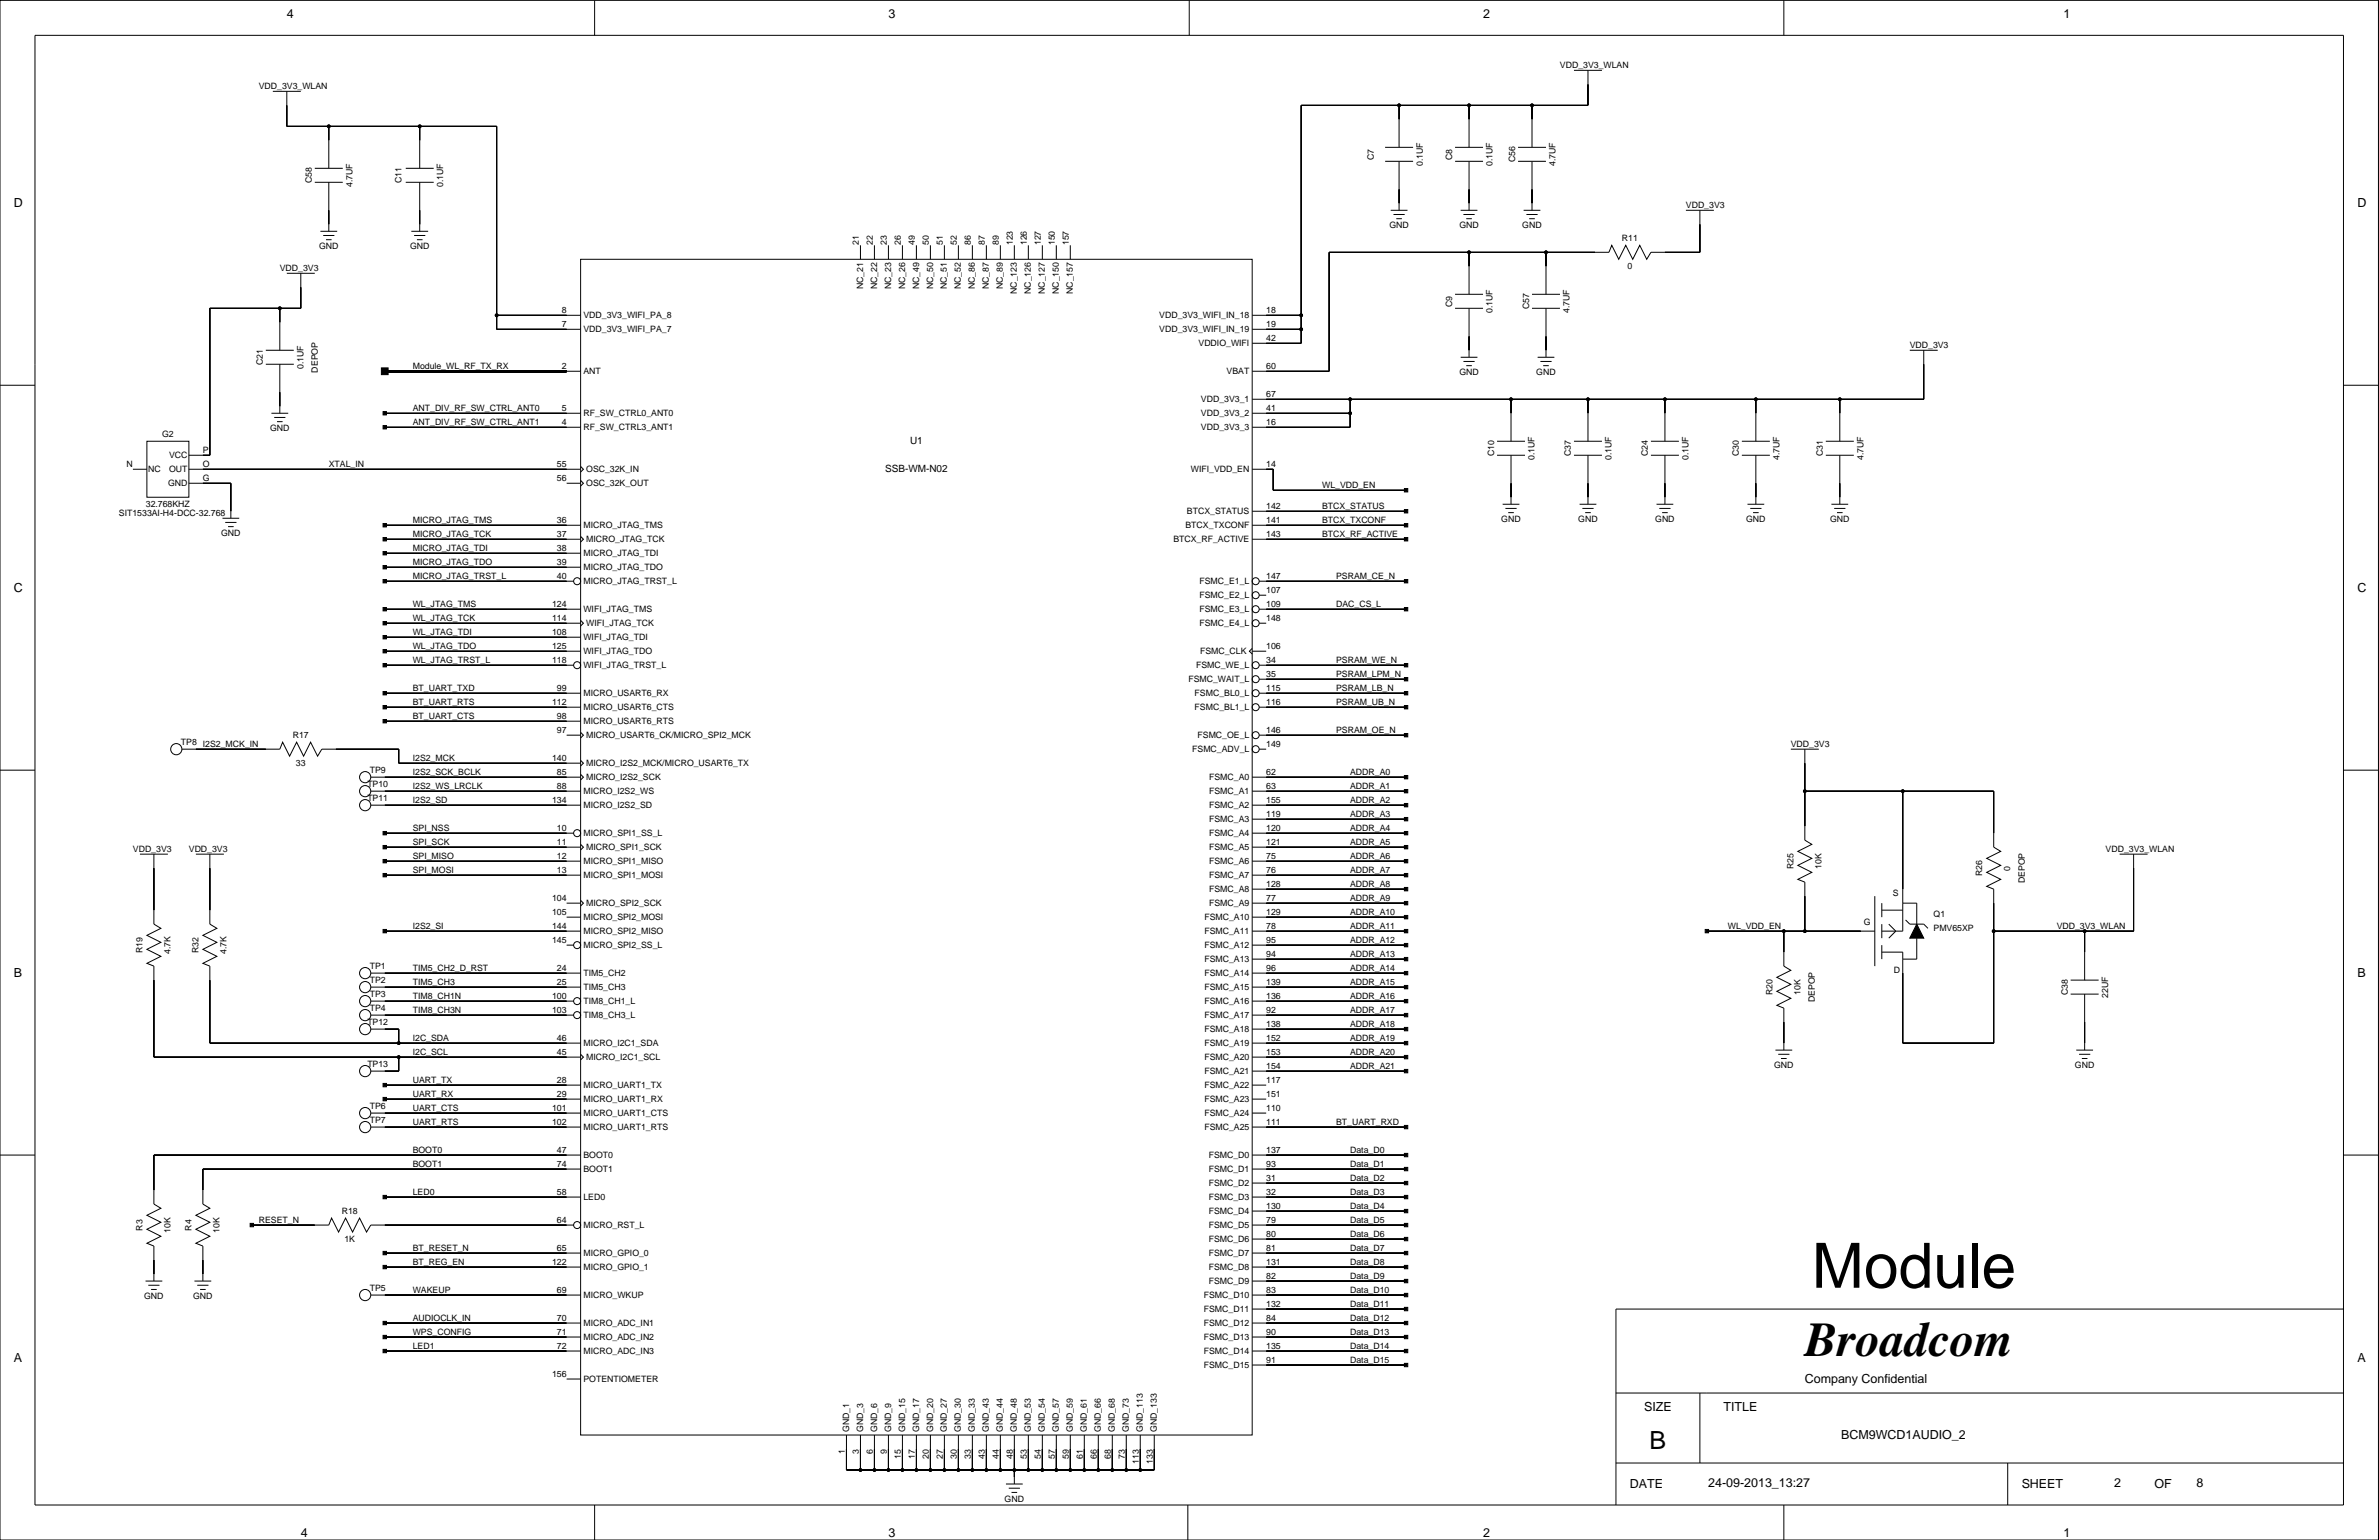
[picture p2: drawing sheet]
<svg xmlns="http://www.w3.org/2000/svg" width="432mm" height="279mm" viewBox="0 0 432 279" stroke-linecap="round" stroke-linejoin="round" font-family="sans-serif">
<defs><g id="words">
<text font-size="11.3" x="328.9" y="233.6">Module</text>
<text font-size="8.8" x="327.6" y="246.1">Broadcom</text>
<text font-size="4.5" x="299.4" y="263">B</text>
<g font-size="2.3">
<text x="52.1" y="3.4">4</text>
<text x="161.3" y="3.4">3</text>
<text x="269.2" y="3.4">2</text>
<text x="374.6" y="3.4">1</text>
<text x="2.5" y="37.6">D</text>
<text x="427.9" y="37.6">D</text>
<text x="2.5" y="107.5">C</text>
<text x="427.9" y="107.5">C</text>
<text x="2.5" y="177.3">B</text>
<text x="427.9" y="177.3">B</text>
<text x="2.5" y="247.1">A</text>
<text x="327.6" y="250.9">Company Confidential</text>
<text x="427.9" y="247.1">A</text>
<text x="298.4" y="256">SIZE</text>
<text x="312.8" y="256">TITLE</text>
<text x="334.2" y="261.1">BCM9WCD1AUDIO_2</text>
<text x="310.1" y="269.7">24-09-2013_13:27</text>
<text x="383.7" y="269.7">2</text>
<text x="398.7" y="269.7">8</text>
<text x="295.8" y="270">DATE</text>
<text x="366.9" y="270">SHEET</text>
<text x="391.1" y="270">OF</text>
<text x="54.6" y="278.9">4</text>
<text x="161.3" y="278.9">3</text>
<text x="269.2" y="278.9">2</text>
<text x="374.6" y="278.9">1</text>
</g>
<g font-size="1.8">
<text x="165.2" y="80.6">U1</text>
<text x="160.7" y="85.7">SSB-WM-N02</text>
</g>
<g font-size="1.6">
<text x="47" y="16.2">VDD_3V3_WLAN</text>
<text x="283.1" y="12.4">VDD_3V3_WLAN</text>
<text x="249.3" y="29" transform="rotate(-90 249.3 29)">C7</text>
<text x="263.6" y="29" transform="rotate(-90 263.6 29)">C8</text>
<text x="275" y="29.4" transform="rotate(-90 275 29.4)">C56</text>
<text x="56.6" y="33.3" transform="rotate(-90 56.6 33.3)">C58</text>
<text x="64" y="34" transform="rotate(-90 64 34)">4.7UF</text>
<text x="72.8" y="33.3" transform="rotate(-90 72.8 33.3)">C11</text>
<text x="80.5" y="34" transform="rotate(-90 80.5 34)">0.1UF</text>
<text x="258.2" y="30.2" transform="rotate(-90 258.2 30.2)">0.1UF</text>
<text x="270.9" y="30.2" transform="rotate(-90 270.9 30.2)">0.1UF</text>
<text x="282.3" y="30.2" transform="rotate(-90 282.3 30.2)">4.7UF</text>
<text x="252.2" y="41.4">GND</text>
<text x="264.9" y="41.4">GND</text>
<text x="276.3" y="41.4">GND</text>
<text x="306" y="37.8">VDD_3V3</text>
<text x="57.9" y="45.2">GND</text>
<text x="74.4" y="45.2">GND</text>
<text x="155.9" y="44.5" transform="rotate(-90 155.9 44.5)">21</text>
<text x="158.4" y="44.5" transform="rotate(-90 158.4 44.5)">22</text>
<text x="161" y="44.5" transform="rotate(-90 161 44.5)">23</text>
<text x="163.5" y="44.5" transform="rotate(-90 163.5 44.5)">26</text>
<text x="166.1" y="44.5" transform="rotate(-90 166.1 44.5)">49</text>
<text x="168.6" y="44.5" transform="rotate(-90 168.6 44.5)">50</text>
<text x="171.1" y="44.5" transform="rotate(-90 171.1 44.5)">51</text>
<text x="173.7" y="44.5" transform="rotate(-90 173.7 44.5)">52</text>
<text x="176.2" y="44.5" transform="rotate(-90 176.2 44.5)">86</text>
<text x="178.8" y="44.5" transform="rotate(-90 178.8 44.5)">87</text>
<text x="181.3" y="44.5" transform="rotate(-90 181.3 44.5)">89</text>
<text x="183.8" y="44.5" transform="rotate(-90 183.8 44.5)">123</text>
<text x="186.4" y="44.5" transform="rotate(-90 186.4 44.5)">126</text>
<text x="188.9" y="44.5" transform="rotate(-90 188.9 44.5)">127</text>
<text x="191.5" y="44.5" transform="rotate(-90 191.5 44.5)">150</text>
<text x="194" y="44.5" transform="rotate(-90 194 44.5)">157</text>
<text x="294.4" y="43.7">R11</text>
<text x="50.8" y="49.2">VDD_3V3</text>
<text x="156.6" y="52.5" transform="rotate(-90 156.6 52.5)">NC_21</text>
<text x="159.2" y="52.5" transform="rotate(-90 159.2 52.5)">NC_22</text>
<text x="161.7" y="52.5" transform="rotate(-90 161.7 52.5)">NC_23</text>
<text x="164.3" y="52.5" transform="rotate(-90 164.3 52.5)">NC_26</text>
<text x="166.8" y="52.5" transform="rotate(-90 166.8 52.5)">NC_49</text>
<text x="169.3" y="52.5" transform="rotate(-90 169.3 52.5)">NC_50</text>
<text x="171.9" y="52.5" transform="rotate(-90 171.9 52.5)">NC_51</text>
<text x="174.4" y="52.5" transform="rotate(-90 174.4 52.5)">NC_52</text>
<text x="177" y="52.5" transform="rotate(-90 177 52.5)">NC_86</text>
<text x="179.5" y="52.5" transform="rotate(-90 179.5 52.5)">NC_87</text>
<text x="182" y="52.5" transform="rotate(-90 182 52.5)">NC_89</text>
<text x="184.6" y="53.4" transform="rotate(-90 184.6 53.4)">NC_123</text>
<text x="187.1" y="53.4" transform="rotate(-90 187.1 53.4)">NC_126</text>
<text x="189.7" y="53.4" transform="rotate(-90 189.7 53.4)">NC_127</text>
<text x="192.2" y="53.4" transform="rotate(-90 192.2 53.4)">NC_150</text>
<text x="194.7" y="53.4" transform="rotate(-90 194.7 53.4)">NC_157</text>
<text x="295.4" y="48.8">0</text>
<text x="102" y="59.4">7</text>
<text x="102" y="56.8">8</text>
<text x="105.9" y="57.7">VDD_3V3_WIFI_PA_8</text>
<text x="210.4" y="57.7">VDD_3V3_WIFI_IN_18</text>
<text x="229.8" y="59.4">19</text>
<text x="229.8" y="56.8">18</text>
<text x="263.6" y="55.7" transform="rotate(-90 263.6 55.7)">C9</text>
<text x="270.9" y="56.8" transform="rotate(-90 270.9 56.8)">0.1UF</text>
<text x="277.5" y="56.1" transform="rotate(-90 277.5 56.1)">C57</text>
<text x="284.9" y="56.8" transform="rotate(-90 284.9 56.8)">4.7UF</text>
<text x="105.9" y="60.2">VDD_3V3_WIFI_PA_7</text>
<text x="210.4" y="60.2">VDD_3V3_WIFI_IN_19</text>
<text x="217.5" y="62.8">VDDIO_WIFI</text>
<text x="229.8" y="61.9">42</text>
<text x="346.6" y="63.2">VDD_3V3</text>
<text x="47.7" y="66.3" transform="rotate(-90 47.7 66.3)">C21</text>
<text x="55.1" y="67" transform="rotate(-90 55.1 67)">0.1UF</text>
<text x="57.7" y="67.6" transform="rotate(-90 57.7 67.6)">DEPOP</text>
<text x="74.9" y="67">Module_WL_RF_TX_RX</text>
<text x="102" y="67">2</text>
<text x="105.9" y="67.8">ANT</text>
<text x="222.6" y="67.8">VBAT</text>
<text x="229.8" y="67">60</text>
<text x="264.9" y="68.1">GND</text>
<text x="278.8" y="68.1">GND</text>
<text x="74.9" y="74.6">ANT_DIV_RF_SW_CTRL_ANT0</text>
<text x="74.9" y="77.2">ANT_DIV_RF_SW_CTRL_ANT1</text>
<text x="102" y="77.2">4</text>
<text x="102" y="74.6">5</text>
<text x="105.9" y="75.5">RF_SW_CTRL0_ANT0</text>
<text x="105.9" y="78">RF_SW_CTRL3_ANT1</text>
<text x="218" y="72.9">VDD_3V3_1</text>
<text x="218" y="75.5">VDD_3V3_2</text>
<text x="218" y="78">VDD_3V3_3</text>
<text x="229.8" y="77.2">16</text>
<text x="229.8" y="74.6">41</text>
<text x="229.8" y="72.1">67</text>
<text x="29.4" y="79.3">G2</text>
<text x="30.7" y="83.1">VCC</text>
<text x="36.8" y="82.2">P</text>
<text x="49" y="78.2">GND</text>
<text x="271.2" y="82.8" transform="rotate(-90 271.2 82.8)">C10</text>
<text x="278.5" y="83.5" transform="rotate(-90 278.5 83.5)">0.1UF</text>
<text x="285.1" y="82.8" transform="rotate(-90 285.1 82.8)">C37</text>
<text x="292.5" y="83.5" transform="rotate(-90 292.5 83.5)">0.1UF</text>
<text x="299.1" y="82.8" transform="rotate(-90 299.1 82.8)">C24</text>
<text x="306.5" y="83.5" transform="rotate(-90 306.5 83.5)">0.1UF</text>
<text x="315.6" y="82.8" transform="rotate(-90 315.6 82.8)">C30</text>
<text x="323" y="83.5" transform="rotate(-90 323 83.5)">4.7UF</text>
<text x="330.9" y="82.8" transform="rotate(-90 330.9 82.8)">C31</text>
<text x="338.2" y="83.5" transform="rotate(-90 338.2 83.5)">4.7UF</text>
<text x="23" y="84.8">N</text>
<text x="26.9" y="85.6">NC</text>
<text x="30.5" y="88.1">GND</text>
<text x="30.7" y="85.6">OUT</text>
<text x="36.8" y="87.3">G</text>
<text x="36.8" y="84.8">O</text>
<text x="59.7" y="84.8">XTAL_IN</text>
<text x="101.1" y="87.3">56</text>
<text x="101.1" y="84.8">55</text>
<text x="106.4" y="85.6">OSC_32K_IN</text>
<text x="106.4" y="88.1">OSC_32K_OUT</text>
<text x="216.1" y="85.6">WIFI_VDD_EN</text>
<text x="229.8" y="84.8">14</text>
<text x="240" y="88.6">WL_VDD_EN</text>
<text x="21.6" y="93.7">SIT1533AI-H4-DCC-32.768</text>
<text x="26.5" y="92">32.768KHZ</text>
<text x="74.9" y="94.9">MICRO_JTAG_TMS</text>
<text x="101.1" y="94.9">36</text>
<text x="105.9" y="95.8">MICRO_JTAG_TMS</text>
<text x="215.2" y="95.8">BTCX_TXCONF</text>
<text x="215.4" y="93.2">BTCX_STATUS</text>
<text x="229.8" y="94.9">141</text>
<text x="229.8" y="92.4">142</text>
<text x="240" y="92.4">BTCX_STATUS</text>
<text x="240" y="94.9">BTCX_TXCONF</text>
<text x="272.5" y="94.8">GND</text>
<text x="286.5" y="94.8">GND</text>
<text x="300.4" y="94.8">GND</text>
<text x="316.9" y="94.8">GND</text>
<text x="332.2" y="94.8">GND</text>
<text x="40.1" y="97.3">GND</text>
<text x="74.9" y="97.5">MICRO_JTAG_TCK</text>
<text x="74.9" y="100">MICRO_JTAG_TDI</text>
<text x="101.1" y="100">38</text>
<text x="101.1" y="97.5">37</text>
<text x="105.9" y="100.8">MICRO_JTAG_TDI</text>
<text x="106.4" y="98.3">MICRO_JTAG_TCK</text>
<text x="213" y="98.3">BTCX_RF_ACTIVE</text>
<text x="229.8" y="97.5">143</text>
<text x="240" y="97.5">BTCX_RF_ACTIVE</text>
<text x="74.9" y="105.1">MICRO_JTAG_TRST_L</text>
<text x="74.9" y="102.5">MICRO_JTAG_TDO</text>
<text x="101.1" y="105.1">40</text>
<text x="101.1" y="102.5">39</text>
<text x="105.9" y="103.4">MICRO_JTAG_TDO</text>
<text x="105.9" y="105.9">MICRO_JTAG_TRST_L</text>
<text x="217.7" y="105.9">FSMC_E1_L</text>
<text x="229.8" y="107.6">107</text>
<text x="229.8" y="105.1">147</text>
<text x="242.5" y="105.1">PSRAM_CE_N</text>
<text x="74.9" y="110.2">WL_JTAG_TMS</text>
<text x="74.9" y="112.7">WL_JTAG_TCK</text>
<text x="100.2" y="112.7">114</text>
<text x="100.2" y="110.2">124</text>
<text x="105.9" y="111">WIFI_JTAG_TMS</text>
<text x="106.4" y="113.5">WIFI_JTAG_TCK</text>
<text x="217.7" y="108.5">FSMC_E2_L</text>
<text x="217.7" y="111">FSMC_E3_L</text>
<text x="217.7" y="113.5">FSMC_E4_L</text>
<text x="229.8" y="112.7">148</text>
<text x="229.8" y="110.2">109</text>
<text x="242.5" y="110.2">DAC_CS_L</text>
<text x="74.9" y="115.2">WL_JTAG_TDI</text>
<text x="74.9" y="117.8">WL_JTAG_TDO</text>
<text x="100.2" y="117.8">125</text>
<text x="100.2" y="115.2">108</text>
<text x="105.9" y="116.1">WIFI_JTAG_TDI</text>
<text x="105.9" y="118.6">WIFI_JTAG_TDO</text>
<text x="217.8" y="118.6">FSMC_CLK</text>
<text x="229.8" y="117.8">106</text>
<text x="74.9" y="125.4">BT_UART_TXD</text>
<text x="74.9" y="120.3">WL_JTAG_TRST_L</text>
<text x="100.2" y="120.3">118</text>
<text x="101.1" y="125.4">99</text>
<text x="105.9" y="121.2">WIFI_JTAG_TRST_L</text>
<text x="215.7" y="123.7">FSMC_WAIT_L</text>
<text x="217.1" y="121.2">FSMC_WE_L</text>
<text x="229.8" y="125.4">115</text>
<text x="229.8" y="122.9">35</text>
<text x="229.8" y="120.3">34</text>
<text x="242.5" y="120.3">PSRAM_WE_N</text>
<text x="242.5" y="125.4">PSRAM_LB_N</text>
<text x="242.5" y="122.9">PSRAM_LPM_N</text>
<text x="74.9" y="127.9">BT_UART_RTS</text>
<text x="74.9" y="130.5">BT_UART_CTS</text>
<text x="100.2" y="127.9">112</text>
<text x="101.1" y="130.5">98</text>
<text x="105.9" y="126.2">MICRO_USART6_RX</text>
<text x="105.9" y="128.8">MICRO_USART6_CTS</text>
<text x="105.9" y="131.3">MICRO_USART6_RTS</text>
<text x="216.8" y="126.2">FSMC_BL0_L</text>
<text x="216.8" y="128.8">FSMC_BL1_L</text>
<text x="229.8" y="127.9">116</text>
<text x="242.5" y="127.9">PSRAM_UB_N</text>
<text x="32.8" y="135.1">TP8</text>
<text x="36.8" y="135.6">I2S2_MCK_IN</text>
<text x="53.1" y="133.9">R17</text>
<text x="101.1" y="133">97</text>
<text x="106.4" y="133.9">MICRO_USART6_CK/MICRO_SPI2_MCK</text>
<text x="216.4" y="136.4">FSMC_ADV_L</text>
<text x="217.4" y="133.9">FSMC_OE_L</text>
<text x="229.8" y="135.6">149</text>
<text x="229.8" y="133">146</text>
<text x="242.5" y="133">PSRAM_OE_N</text>
<text x="325" y="135.6">VDD_3V3</text>
<text x="53.7" y="138.9">33</text>
<text x="66.7" y="142.7">TP10</text>
<text x="67.1" y="140.2">TP9</text>
<text x="74.9" y="138.1">I2S2_MCK</text>
<text x="74.9" y="143.2">I2S2_WS_LRCLK</text>
<text x="74.9" y="140.6">I2S2_SCK_BCLK</text>
<text x="100.2" y="138.1">140</text>
<text x="101.1" y="143.2">88</text>
<text x="101.1" y="140.6">85</text>
<text x="106.4" y="138.9">MICRO_I2S2_MCK/MICRO_USART6_TX</text>
<text x="106.4" y="141.5">MICRO_I2S2_SCK</text>
<text x="219.5" y="141.5">FSMC_A0</text>
<text x="229.8" y="143.2">63</text>
<text x="229.8" y="140.6">62</text>
<text x="245.1" y="143.2">ADDR_A1</text>
<text x="245.1" y="140.6">ADDR_A0</text>
<text x="66.7" y="145.3">TP11</text>
<text x="74.9" y="145.7">I2S2_SD</text>
<text x="100.2" y="145.7">134</text>
<text x="105.9" y="144">MICRO_I2S2_WS</text>
<text x="105.9" y="146.6">MICRO_I2S2_SD</text>
<text x="219.5" y="144">FSMC_A1</text>
<text x="219.5" y="146.6">FSMC_A2</text>
<text x="219.5" y="149.1">FSMC_A3</text>
<text x="229.8" y="148.3">119</text>
<text x="229.8" y="145.7">155</text>
<text x="245.1" y="145.7">ADDR_A2</text>
<text x="245.1" y="148.3">ADDR_A3</text>
<text x="24.1" y="154.6">VDD_3V3</text>
<text x="34.3" y="154.6">VDD_3V3</text>
<text x="74.9" y="155.9">SPI_MISO</text>
<text x="74.9" y="153.3">SPI_SCK</text>
<text x="74.9" y="150.8">SPI_NSS</text>
<text x="101.1" y="155.9">12</text>
<text x="101.1" y="153.3">11</text>
<text x="101.1" y="150.8">10</text>
<text x="105.9" y="151.6">MICRO_SPI1_SS_L</text>
<text x="106.4" y="154.2">MICRO_SPI1_SCK</text>
<text x="219.5" y="151.6">FSMC_A4</text>
<text x="219.5" y="154.2">FSMC_A5</text>
<text x="229.8" y="155.9">75</text>
<text x="229.8" y="153.3">121</text>
<text x="229.8" y="150.8">120</text>
<text x="245.1" y="150.8">ADDR_A4</text>
<text x="245.1" y="153.3">ADDR_A5</text>
<text x="245.1" y="155.9">ADDR_A6</text>
<text x="382.2" y="154.6">VDD_3V3_WLAN</text>
<text x="74.9" y="158.4">SPI_MOSI</text>
<text x="101.1" y="158.4">13</text>
<text x="105.9" y="156.7">MICRO_SPI1_MISO</text>
<text x="105.9" y="159.3">MICRO_SPI1_MOSI</text>
<text x="219.5" y="156.7">FSMC_A6</text>
<text x="219.5" y="159.3">FSMC_A7</text>
<text x="219.5" y="161.8">FSMC_A8</text>
<text x="229.8" y="161">128</text>
<text x="229.8" y="158.4">76</text>
<text x="245.1" y="158.4">ADDR_A7</text>
<text x="245.1" y="161">ADDR_A8</text>
<text x="325.5" y="157.7" transform="rotate(-90 325.5 157.7)">R25</text>
<text x="330.6" y="157.6" transform="rotate(-90 330.6 157.6)">10K</text>
<text x="359.8" y="159" transform="rotate(-90 359.8 159)">R26</text>
<text x="364.9" y="157.9" transform="rotate(-90 364.9 157.9)">0</text>
<text x="367.5" y="160.3" transform="rotate(-90 367.5 160.3)">DEPOP</text>
<text x="100.2" y="166">105</text>
<text x="100.2" y="163.5">104</text>
<text x="105.9" y="166.9">MICRO_SPI2_MOSI</text>
<text x="106.4" y="164.3">MICRO_SPI2_SCK</text>
<text x="218.6" y="166.9">FSMC_A10</text>
<text x="219.5" y="164.3">FSMC_A9</text>
<text x="229.8" y="166">129</text>
<text x="229.8" y="163.5">77</text>
<text x="245.1" y="163.5">ADDR_A9</text>
<text x="245.1" y="166">ADDR_A10</text>
<text x="338.3" y="167.9">G</text>
<text x="343.6" y="162.6">S</text>
<text x="350.9" y="166.4">Q1</text>
<text x="25.9" y="172.9" transform="rotate(-90 25.9 172.9)">R19</text>
<text x="30.9" y="173.1" transform="rotate(-90 30.9 173.1)">4.7K</text>
<text x="36" y="172.9" transform="rotate(-90 36 172.9)">R32</text>
<text x="41.1" y="173.1" transform="rotate(-90 41.1 173.1)">4.7K</text>
<text x="74.9" y="168.6">I2S2_SI</text>
<text x="100.2" y="171.1">145</text>
<text x="100.2" y="168.6">144</text>
<text x="105.9" y="169.4">MICRO_SPI2_MISO</text>
<text x="105.9" y="171.9">MICRO_SPI2_SS_L</text>
<text x="218.6" y="169.4">FSMC_A11</text>
<text x="218.6" y="171.9">FSMC_A12</text>
<text x="229.8" y="173.7">94</text>
<text x="229.8" y="171.1">95</text>
<text x="229.8" y="168.6">78</text>
<text x="245.1" y="168.6">ADDR_A11</text>
<text x="245.1" y="171.1">ADDR_A12</text>
<text x="245.1" y="173.7">ADDR_A13</text>
<text x="313.6" y="168.6">WL_VDD_EN</text>
<text x="350.9" y="168.9">PMV65XP</text>
<text x="373.3" y="168.6">VDD_3V3_WLAN</text>
<text x="67.1" y="175.8">TP1</text>
<text x="67.1" y="178.3">TP2</text>
<text x="74.9" y="178.7">TIM5_CH3</text>
<text x="74.9" y="176.2">TIM5_CH2_D_RST</text>
<text x="101.1" y="178.7">25</text>
<text x="101.1" y="176.2">24</text>
<text x="105.9" y="177">TIM5_CH2</text>
<text x="105.9" y="179.6">TIM5_CH3</text>
<text x="218.6" y="174.5">FSMC_A13</text>
<text x="218.6" y="177">FSMC_A14</text>
<text x="218.6" y="179.6">FSMC_A15</text>
<text x="229.8" y="178.7">139</text>
<text x="229.8" y="176.2">96</text>
<text x="245.1" y="176.2">ADDR_A14</text>
<text x="245.1" y="178.7">ADDR_A15</text>
<text x="343.7" y="176.5">D</text>
<text x="66.7" y="185.9">TP12</text>
<text x="67.1" y="180.8">TP3</text>
<text x="67.1" y="183.4">TP4</text>
<text x="74.9" y="183.8">TIM8_CH3N</text>
<text x="74.9" y="181.3">TIM8_CH1N</text>
<text x="100.2" y="183.8">103</text>
<text x="100.2" y="181.3">100</text>
<text x="105.9" y="182.1">TIM8_CH1_L</text>
<text x="105.9" y="184.6">TIM8_CH3_L</text>
<text x="218.6" y="182.1">FSMC_A16</text>
<text x="218.6" y="184.6">FSMC_A17</text>
<text x="229.8" y="183.8">92</text>
<text x="229.8" y="181.3">136</text>
<text x="245.1" y="181.3">ADDR_A16</text>
<text x="245.1" y="183.8">ADDR_A17</text>
<text x="321.7" y="180.5" transform="rotate(-90 321.7 180.5)">R20</text>
<text x="326.8" y="180.5" transform="rotate(-90 326.8 180.5)">10K</text>
<text x="329.4" y="181.9" transform="rotate(-90 329.4 181.9)">DEPOP</text>
<text x="375.3" y="180.5" transform="rotate(-90 375.3 180.5)">C38</text>
<text x="382.7" y="181" transform="rotate(-90 382.7 181)">22UF</text>
<text x="74.9" y="188.9">I2C_SDA</text>
<text x="74.9" y="191.4">I2C_SCL</text>
<text x="101.1" y="191.4">45</text>
<text x="101.1" y="188.9">46</text>
<text x="105.9" y="189.7">MICRO_I2C1_SDA</text>
<text x="218.6" y="187.2">FSMC_A18</text>
<text x="218.6" y="189.7">FSMC_A19</text>
<text x="229.8" y="191.4">153</text>
<text x="229.8" y="188.9">152</text>
<text x="229.8" y="186.3">138</text>
<text x="245.1" y="186.3">ADDR_A18</text>
<text x="245.1" y="188.9">ADDR_A19</text>
<text x="245.1" y="191.4">ADDR_A20</text>
<text x="66.7" y="193.5">TP13</text>
<text x="74.9" y="196.5">UART_TX</text>
<text x="101.1" y="196.5">28</text>
<text x="105.9" y="197.3">MICRO_UART1_TX</text>
<text x="106.4" y="192.3">MICRO_I2C1_SCL</text>
<text x="218.6" y="192.3">FSMC_A20</text>
<text x="218.6" y="194.8">FSMC_A21</text>
<text x="218.6" y="197.3">FSMC_A22</text>
<text x="229.8" y="196.5">117</text>
<text x="229.8" y="194">154</text>
<text x="245.1" y="194">ADDR_A21</text>
<text x="322" y="193.8">GND</text>
<text x="376.6" y="193.8">GND</text>
<text x="67.1" y="201.2">TP6</text>
<text x="67.1" y="203.7">TP7</text>
<text x="74.9" y="199">UART_RX</text>
<text x="74.9" y="201.6">UART_CTS</text>
<text x="100.2" y="201.6">101</text>
<text x="101.1" y="199">29</text>
<text x="105.9" y="199.9">MICRO_UART1_RX</text>
<text x="105.9" y="202.4">MICRO_UART1_CTS</text>
<text x="218.6" y="199.9">FSMC_A23</text>
<text x="218.6" y="202.4">FSMC_A24</text>
<text x="229.8" y="201.6">110</text>
<text x="229.8" y="199">151</text>
<text x="74.9" y="209.2">BOOT0</text>
<text x="74.9" y="204.1">UART_RTS</text>
<text x="100.2" y="204.1">102</text>
<text x="101.1" y="209.2">47</text>
<text x="105.9" y="205">MICRO_UART1_RTS</text>
<text x="218.6" y="205">FSMC_A25</text>
<text x="229.8" y="209.2">137</text>
<text x="229.8" y="204.1">111</text>
<text x="242.5" y="204.1">BT_UART_RXD</text>
<text x="245.1" y="209.2">Data_D0</text>
<text x="74.9" y="211.7">BOOT1</text>
<text x="101.1" y="211.7">74</text>
<text x="105.9" y="210">BOOT0</text>
<text x="105.9" y="212.6">BOOT1</text>
<text x="219.4" y="210">FSMC_D0</text>
<text x="219.4" y="212.6">FSMC_D1</text>
<text x="219.4" y="215.1">FSMC_D2</text>
<text x="229.8" y="214.3">31</text>
<text x="229.8" y="211.7">93</text>
<text x="245.1" y="211.7">Data_D1</text>
<text x="245.1" y="214.3">Data_D2</text>
<text x="47" y="221.9">RESET_N</text>
<text x="62" y="220.2">R18</text>
<text x="74.9" y="216.8">LED0</text>
<text x="101.1" y="221.9">64</text>
<text x="101.1" y="216.8">58</text>
<text x="105.9" y="217.7">LED0</text>
<text x="219.4" y="217.7">FSMC_D3</text>
<text x="219.4" y="220.2">FSMC_D4</text>
<text x="229.8" y="221.9">79</text>
<text x="229.8" y="219.4">130</text>
<text x="229.8" y="216.8">32</text>
<text x="245.1" y="216.8">Data_D3</text>
<text x="245.1" y="219.4">Data_D4</text>
<text x="245.1" y="221.9">Data_D5</text>
<text x="25.9" y="223.3" transform="rotate(-90 25.9 223.3)">R3</text>
<text x="30.9" y="223.7" transform="rotate(-90 30.9 223.7)">10K</text>
<text x="34.8" y="223.3" transform="rotate(-90 34.8 223.3)">R4</text>
<text x="39.8" y="223.7" transform="rotate(-90 39.8 223.7)">10K</text>
<text x="62.5" y="225.3">1K</text>
<text x="74.9" y="227">BT_RESET_N</text>
<text x="101.1" y="227">65</text>
<text x="105.9" y="222.7">MICRO_RST_L</text>
<text x="105.9" y="227.8">MICRO_GPIO_0</text>
<text x="219.4" y="222.7">FSMC_D5</text>
<text x="219.4" y="225.3">FSMC_D6</text>
<text x="219.4" y="227.8">FSMC_D7</text>
<text x="229.8" y="227">81</text>
<text x="229.8" y="224.4">80</text>
<text x="245.1" y="224.4">Data_D6</text>
<text x="245.1" y="227">Data_D7</text>
<text x="74.9" y="229.5">BT_REG_EN</text>
<text x="100.2" y="229.5">122</text>
<text x="105.9" y="230.4">MICRO_GPIO_1</text>
<text x="219.4" y="230.4">FSMC_D8</text>
<text x="219.4" y="232.9">FSMC_D9</text>
<text x="229.8" y="232.1">82</text>
<text x="229.8" y="229.5">131</text>
<text x="245.1" y="229.5">Data_D8</text>
<text x="245.1" y="232.1">Data_D9</text>
<text x="26.2" y="235.7">GND</text>
<text x="35.1" y="235.7">GND</text>
<text x="67.1" y="234.2">TP5</text>
<text x="74.9" y="234.6">WAKEUP</text>
<text x="74.9" y="239.7">AUDIOCLK_IN</text>
<text x="101.1" y="239.7">70</text>
<text x="101.1" y="234.6">69</text>
<text x="105.9" y="235.4">MICRO_WKUP</text>
<text x="218.5" y="235.4">FSMC_D10</text>
<text x="218.5" y="238">FSMC_D11</text>
<text x="229.8" y="239.7">84</text>
<text x="229.8" y="237.1">132</text>
<text x="229.8" y="234.6">83</text>
<text x="245.1" y="234.6">Data_D10</text>
<text x="245.1" y="237.1">Data_D11</text>
<text x="245.1" y="239.7">Data_D12</text>
<text x="74.9" y="242.2">WPS_CONFIG</text>
<text x="74.9" y="244.8">LED1</text>
<text x="101.1" y="244.8">72</text>
<text x="101.1" y="242.2">71</text>
<text x="105.9" y="240.5">MICRO_ADC_IN1</text>
<text x="105.9" y="243.1">MICRO_ADC_IN2</text>
<text x="105.9" y="245.6">MICRO_ADC_IN3</text>
<text x="218.5" y="240.5">FSMC_D12</text>
<text x="218.5" y="243.1">FSMC_D13</text>
<text x="218.5" y="245.6">FSMC_D14</text>
<text x="229.8" y="244.8">135</text>
<text x="229.8" y="242.2">90</text>
<text x="245.1" y="242.2">Data_D13</text>
<text x="245.1" y="244.8">Data_D14</text>
<text x="100.2" y="249.8">156</text>
<text x="105.9" y="250.7">POTENTIOMETER</text>
<text x="218.5" y="248.1">FSMC_D15</text>
<text x="229.8" y="247.3">91</text>
<text x="245.1" y="247.3">Data_D15</text>
<text x="153.4" y="263.8" transform="rotate(-90 153.4 263.8)">1</text>
<text x="154.1" y="259.8" transform="rotate(-90 154.1 259.8)">GND_1</text>
<text x="155.9" y="263.8" transform="rotate(-90 155.9 263.8)">3</text>
<text x="156.6" y="259.8" transform="rotate(-90 156.6 259.8)">GND_3</text>
<text x="158.4" y="263.8" transform="rotate(-90 158.4 263.8)">6</text>
<text x="159.2" y="259.8" transform="rotate(-90 159.2 259.8)">GND_6</text>
<text x="161" y="263.8" transform="rotate(-90 161 263.8)">9</text>
<text x="161.7" y="259.8" transform="rotate(-90 161.7 259.8)">GND_9</text>
<text x="164.3" y="259.8" transform="rotate(-90 164.3 259.8)">GND_15</text>
<text x="166.8" y="259.8" transform="rotate(-90 166.8 259.8)">GND_17</text>
<text x="169.3" y="259.8" transform="rotate(-90 169.3 259.8)">GND_20</text>
<text x="171.9" y="259.8" transform="rotate(-90 171.9 259.8)">GND_27</text>
<text x="174.4" y="259.8" transform="rotate(-90 174.4 259.8)">GND_30</text>
<text x="177" y="259.8" transform="rotate(-90 177 259.8)">GND_33</text>
<text x="179.5" y="259.8" transform="rotate(-90 179.5 259.8)">GND_43</text>
<text x="182" y="259.8" transform="rotate(-90 182 259.8)">GND_44</text>
<text x="184.6" y="259.8" transform="rotate(-90 184.6 259.8)">GND_48</text>
<text x="187.1" y="259.8" transform="rotate(-90 187.1 259.8)">GND_53</text>
<text x="189.7" y="259.8" transform="rotate(-90 189.7 259.8)">GND_54</text>
<text x="192.2" y="259.8" transform="rotate(-90 192.2 259.8)">GND_57</text>
<text x="194.7" y="259.8" transform="rotate(-90 194.7 259.8)">GND_59</text>
<text x="197.3" y="259.8" transform="rotate(-90 197.3 259.8)">GND_61</text>
<text x="199.8" y="259.8" transform="rotate(-90 199.8 259.8)">GND_66</text>
<text x="202.4" y="259.8" transform="rotate(-90 202.4 259.8)">GND_68</text>
<text x="204.9" y="259.8" transform="rotate(-90 204.9 259.8)">GND_73</text>
<text x="207.4" y="259.8" transform="rotate(-90 207.4 259.8)">GND_113</text>
<text x="210" y="259.8" transform="rotate(-90 210 259.8)">GND_133</text>
<text x="163.5" y="264.7" transform="rotate(-90 163.5 264.7)">15</text>
<text x="166.1" y="264.7" transform="rotate(-90 166.1 264.7)">17</text>
<text x="168.6" y="264.7" transform="rotate(-90 168.6 264.7)">20</text>
<text x="171.1" y="264.7" transform="rotate(-90 171.1 264.7)">27</text>
<text x="173.7" y="264.7" transform="rotate(-90 173.7 264.7)">30</text>
<text x="176.2" y="264.7" transform="rotate(-90 176.2 264.7)">33</text>
<text x="178.8" y="264.7" transform="rotate(-90 178.8 264.7)">43</text>
<text x="181.3" y="264.7" transform="rotate(-90 181.3 264.7)">44</text>
<text x="183.8" y="264.7" transform="rotate(-90 183.8 264.7)">48</text>
<text x="186.4" y="264.7" transform="rotate(-90 186.4 264.7)">53</text>
<text x="188.9" y="264.7" transform="rotate(-90 188.9 264.7)">54</text>
<text x="191.5" y="264.7" transform="rotate(-90 191.5 264.7)">57</text>
<text x="194" y="264.7" transform="rotate(-90 194 264.7)">59</text>
<text x="196.5" y="264.7" transform="rotate(-90 196.5 264.7)">61</text>
<text x="199.1" y="264.7" transform="rotate(-90 199.1 264.7)">66</text>
<text x="201.6" y="264.7" transform="rotate(-90 201.6 264.7)">68</text>
<text x="204.1" y="264.7" transform="rotate(-90 204.1 264.7)">73</text>
<text x="206.7" y="265.5" transform="rotate(-90 206.7 265.5)">113</text>
<text x="209.2" y="265.5" transform="rotate(-90 209.2 265.5)">133</text>
<text x="182.3" y="272.5">GND</text>
</g>
</g></defs>
<g fill="none" stroke="#000" stroke-width=".18">
<path d="M0 .1h431.7v279.3h-431.7zM6.3 6.4h419.1v266.7h-419.1zM49.5 16.6h5.1M52.1 16.6v6.3h38v36.8h15.3M107.9 .1v6.3M215.9 .1v6.3M253.9 19.1v7.6M266.6 19.1v7.6M278.1 19.1v7.6M285.7 12.8h5.1M288.2 12.8v6.3h-52v43.2h-8.9M323.8 .1v6.3"/>
<path d="M57.1 33.1h5.1M57.1 30.5h5.1M59.7 22.9v7.6M59.7 33.1v8.9M73.6 33.1h5.1M73.6 30.5h5.1M76.2 22.9v7.6M76.2 33.1v8.9M251.4 29.3h5.1M251.4 26.7h5.1M252.4 38.2h3.1M252.9 38.9h2.1"/>
<path d="M253.4 39.7h1.1M253.9 29.3v8.9M264.1 29.3h5.1M264.1 26.7h5.1M265.1 38.2h3.1M265.6 38.9h2.1M266.1 39.7h1M266.6 29.3v8.9M275.5 29.3h5.1M275.5 26.7h5.1M276.5 38.2h3.1M277.1 38.9h2"/>
<path d="M277.6 39.7h1M278.1 29.3v8.9M306 38.2h5.1M308.5 38.2v7.6h-8.8l-.8 1.2-1.3-2.5-1.2 2.5-1.3-2.5-1.3 2.5-1.3-2.5-.5 1.3h-50.8v21.6h-13.9M50.8 55.9v7.6M52.1 49.6h5M54.6 49.6v6.3h-16.5v26.7h-3.8M58.2 42h3M58.7 42.7h2M59.2 43.5h1M74.7 42h3M75.2 42.7h2"/>
<path d="M75.7 43.5h1M90.1 57.2h15.3M105.4 47h121.9v213.4h-121.9zM156.2 44.5v2.5M158.7 44.5v2.5M161.3 44.5v2.5M163.8 44.5v2.5M166.3 44.5v2.5M168.9 44.5v2.5M171.4 44.5v2.5M174 44.5v2.5M176.5 44.5v2.5"/>
<path d="M179 44.5v2.5M181.6 44.5v2.5M184.1 44.5v2.5M186.6 44.5v2.5M189.2 44.5v2.5M191.7 44.5v2.5M194.3 44.5v2.5M227.3 57.2h8.9M227.3 59.7h8.9M264.1 55.9h5.1M264.1 53.4h5.1M266.6 45.8v7.6"/>
<path d="M266.6 55.9v8.9M278.1 55.9h5M278.1 53.4h5M280.6 45.8v7.6M280.6 55.9v8.9M0 69.9h6.3M48.2 66.1h5.1M48.2 63.5h5.1M49.3 75h3M49.8 75.7h2M50.3 76.5h1M50.8 66.1v8.9"/>
<path d="M69.8 75h35.6M69.8 77.5h35.6M102.8 67.4h2.6M227.3 75h17.8M245.1 72.4v5.1h-17.8M265.1 64.8h3.1M265.6 65.6h2.1M266.1 66.3h1M274.3 72.4v7.7M279.1 64.8h3M279.6 65.6h2M280.1 66.3h1"/>
<path d="M288.2 72.4v7.7M302.2 72.4v7.7M318.7 72.4v7.7M333.9 72.4v7.7M346.6 63.5h5.1M349.2 63.5v8.9h-121.9M425.4 69.9h6.3M24.1 85.1h2.6M26.7 80.1h7.6v10.1h-7.6zM34.3 85.1h71.1M34.3 87.7h7.6v6.3M40.4 94h3"/>
<path d="M40.9 94.8h2M41.4 95.5h1M69.8 95.3h35.6M69.8 97.8h35.6M102.8 87.7h2.6M105.4 84.6l.5 .5-.5 .5M105.4 87.2l.5 .5-.5 .5M105.4 97.3l.5 .5-.5 .5M227.3 85.1h3.8v3.8h24.1M227.3 95.3h27.9M227.3 97.8h27.9M227.3 92.8h27.9"/>
<path d="M271.7 82.6h5.1M271.7 80.1h5.1M272.7 91.5h3.1M273.2 92.2h2.1M273.7 93h1.1M274.3 82.6v8.9M285.7 82.6h5.1M285.7 80.1h5.1M286.7 91.5h3M287.2 92.2h2M287.7 93h1M288.2 82.6v8.9"/>
<path d="M299.7 82.6h5M299.7 80.1h5M300.7 91.5h3M301.2 92.2h2M301.7 93h1M302.2 82.6v8.9M316.2 82.6h5M316.2 80.1h5M317.2 91.5h3M317.7 92.2h2M318.2 93h1M318.7 82.6v8.9"/>
<path d="M331.4 82.6h5.1M331.4 80.1h5.1M332.4 91.5h3.1M332.9 92.2h2M333.4 93h1M333.9 82.6v8.9M69.8 100.4h35.6M69.8 102.9h35.6M69.8 105.4h34.3M69.8 110.5h35.6M69.8 113.1h35.6M69.8 115.6h35.6"/>
<path d="M69.8 118.1h35.6M105.4 112.6l.5 .5-.5 .5M227.3 117.6l-.5 .5 .5 .6M227.3 118.1h2.5M228.5 105.4h26.7M228.5 110.5h26.7M228.5 113.1h1.3M228.5 108h1.3M0 139.7h6.3M33 135.9h17.8l.5-1.2 1.3 2.5 1.2-2.5 1.3 2.5 1.3-2.5 1.2 2.5 .8-1.3h14v2.6h33M69.8 120.7h34.3M69.8 125.8h35.6"/>
<path d="M69.8 128.3h35.6M69.8 130.8h35.6M102.8 133.4h2.6M105.4 132.9l.5 .5-.5 .5M105.4 138l.5 .5-.5 .5M228.5 120.7h26.7M228.5 125.8h26.7M228.5 128.3h26.7M228.5 133.4h26.7M228.5 123.2h26.7M228.5 135.9h1.3M325 135.9h5.1"/>
<path d="M327.6 135.9v16.5l1.3 .8-2.6 1.3 2.6 1.2-2.6 1.3 2.6 1.3-2.6 1.2 1.3 .5v8.9M425.4 139.7h6.3M25.4 155h5.1M27.9 155v12.7l1.3 .7-2.5 1.3 2.5 1.3-2.5 1.2 2.5 1.3-2.5 1.3 1.2 .5v16.5h77.5M35.6 155h5M38.1 155v12.7l1.3 .7-2.6 1.3 2.6 1.3-2.6 1.2 2.6 1.3-2.6 1.3 1.3 .5v14h67.3M67.3 141h38.1M67.3 143.5h38.1M67.3 146.1h38.1M69.8 151.2h34.3M69.8 153.7h35.6M69.8 156.2h35.6"/>
<path d="M69.8 158.8h35.6M105.4 140.5l.5 .5-.5 .5M105.4 153.2l.5 .5-.5 .5M227.3 141h27.9M227.3 143.5h27.9M227.3 146.1h27.9M227.3 151.2h27.9M227.3 153.7h27.9M227.3 156.2h27.9M227.3 158.8h27.9M227.3 148.6h27.9M327.6 143.5h34.3v10.2l1.2 .8-2.5 1.2 2.5 1.3-2.5 1.3 2.5 1.2-2.5 1.3 1.3 .5v28h-16.5v-16.6h-3.8"/>
<path d="M345.4 143.5v25.4h-3.8M384.7 155h5.1M387.3 155v13.9h-25.4M67.3 176.6h38.1M67.3 179.1h38.1M69.8 168.9h35.6M102.8 163.9h2.6M102.8 166.4h2.6M102.8 171.5h1.3M105.4 163.3l.5 .6-.5 .5M227.3 163.9h27.9M227.3 166.4h27.9"/>
<path d="M227.3 168.9h27.9M227.3 171.5h27.9M227.3 176.6h27.9M227.3 179.1h27.9M227.3 161.3h27.9M227.3 174h27.9M309.8 168.9h30.5M323.8 168.9v6.4l1.2 .7-2.5 1.3 2.5 1.3-2.5 1.3 2.5 1.2-2.5 1.3 1.3 .5v7.6M340.3 162.6v12.7M341.6 163.9v2.5M341.6 167.7v2.5M341.6 171.5v2.5"/>
<path d="M341.6 165.1h3.8M342.8 167.7l1.3 1.2-1.3 1.3M345.4 163.9h2.5v3.8M345.9 166.9l.7 .8h2.6l.7 .7M347.9 170.2v3.8h-2.5M375.8 177.8h5.1M378.4 168.9v8.9M67.3 181.6h36.8M67.3 184.2h36.8M67.3 186.7h5.1v2.6M69.8 196.9h35.6M69.8 199.4h35.6"/>
<path d="M72.4 191.8v2.5h-5.1M105.4 191.3l.5 .5-.5 .5M227.3 181.6h27.9M227.3 184.2h27.9M227.3 189.3h27.9M227.3 191.8h27.9M227.3 196.9h2.5M227.3 199.4h2.5M227.3 186.7h27.9M227.3 194.3h27.9M322.3 190.5h3M322.8 191.3h2"/>
<path d="M323.3 192h1M375.8 180.4h5.1M376.9 190.5h3M377.4 191.3h2M377.9 192h1M378.4 180.4v10.1M0 209.6h6.3M67.3 201.9h38.1M67.3 204.5h38.1M69.8 217.2h35.6M105.4 209.6h-77.5v8.9l1.3 .7-2.5 1.3 2.5 1.3-2.5 1.2 2.5 1.3-2.5 1.3 1.2 .5v6.3M105.4 212.1h-68.6v6.4l1.3 .7-2.5 1.3 2.5 1.3-2.5 1.2 2.5 1.3-2.5 1.3 1.2 .5v6.3"/>
<path d="M227.3 201.9h2.5M227.3 204.5h27.9M227.3 209.6h27.9M227.3 212.1h27.9M227.3 217.2h27.9M227.3 214.6h27.9M227.3 219.7h27.9M425.4 209.6h6.3M26.4 232.4h3.1M26.9 233.2h2M27.4 233.9h1M35.3 232.4h3"/>
<path d="M35.8 233.2h2M36.3 233.9h1M45.7 222.3h14l.5-1.3 1.3 2.5 1.2-2.5 1.3 2.5 1.3-2.5 1.2 2.5 .8-1.2h36.8M67.3 235h38.1M69.8 227.3h35.6M69.8 229.9h35.6M227.3 222.3h27.9M227.3 227.3h27.9M227.3 229.9h27.9M227.3 235h27.9M227.3 224.8h27.9M227.3 232.4h27.9"/>
<path d="M227.3 237.5h27.9M425.4 237.5h-132.1v35.6M69.8 240h35.6M69.8 242.6h35.6M69.8 245.1h35.6M102.8 250.2h2.6M227.3 240h27.9M227.3 242.6h27.9M227.3 245.1h27.9M227.3 247.7h27.9M293.3 252.7h132.1M308.5 252.7v12.7"/>
<path d="M107.9 273.1v6.3M153.6 260.4v6.3h55.9v-6.3M156.2 260.4v6.3M158.7 260.4v6.3M161.3 260.4v6.3M163.8 260.4v6.3M166.3 260.4v6.3M168.9 260.4v6.3M171.4 260.4v6.3M174 260.4v6.3M176.5 260.4v6.3M179 260.4v6.3"/>
<path d="M181.6 260.4v6.3M182.6 269.2h3M183.1 270h2M183.6 270.8h1M184.1 260.4v8.8M186.6 260.4v6.3M189.2 260.4v6.3M191.7 260.4v6.3M194.3 260.4v6.3M196.8 260.4v6.3M199.3 260.4v6.3M201.9 260.4v6.3"/>
<path d="M204.4 260.4v6.3M207 260.4v6.3M215.6 273.1v6.3M293.3 265.4h132.1M323.8 273.1v6.3M364.4 265.4v7.7"/>
<circle cx="253.9" cy="19.1" r=".25"/>
<circle cx="266.6" cy="19.1" r=".25"/>
<circle cx="278.1" cy="19.1" r=".25"/>
<circle cx="59.7" cy="22.9" r=".25"/>
<circle cx="76.2" cy="22.9" r=".25"/>
<circle cx="50.8" cy="55.9" r=".25"/>
<circle cx="90.1" cy="57.2" r=".25"/>
<circle cx="236.2" cy="59.7" r=".25"/>
<circle cx="236.2" cy="57.2" r=".25"/>
<circle cx="266.6" cy="45.8" r=".25"/>
<circle cx="280.6" cy="45.8" r=".25"/>
<circle cx="245.1" cy="75" r=".25"/>
<circle cx="245.1" cy="72.4" r=".25"/>
<circle cx="274.3" cy="72.4" r=".25"/>
<circle cx="288.2" cy="72.4" r=".25"/>
<circle cx="302.2" cy="72.4" r=".25"/>
<circle cx="318.7" cy="72.4" r=".25"/>
<circle cx="333.9" cy="72.4" r=".25"/>
<circle cx="104.8" cy="105.4" r=".63"/>
<circle cx="227.9" cy="110.5" r=".63"/>
<circle cx="227.9" cy="108" r=".63"/>
<circle cx="227.9" cy="105.4" r=".63"/>
<circle cx="227.9" cy="113.1" r=".63"/>
<circle cx="32" cy="135.9" r="1.02"/>
<circle cx="104.8" cy="120.7" r=".63"/>
<circle cx="227.9" cy="128.3" r=".63"/>
<circle cx="227.9" cy="123.2" r=".63"/>
<circle cx="227.9" cy="135.9" r=".63"/>
<circle cx="227.9" cy="125.8" r=".63"/>
<circle cx="227.9" cy="133.4" r=".63"/>
<circle cx="227.9" cy="120.7" r=".63"/>
<circle cx="66.3" cy="143.5" r="1.02"/>
<circle cx="66.3" cy="141" r="1.02"/>
<circle cx="66.3" cy="146.1" r="1.02"/>
<circle cx="104.8" cy="151.2" r=".63"/>
<circle cx="327.6" cy="143.5" r=".25"/>
<circle cx="345.4" cy="143.5" r=".25"/>
<circle cx="66.3" cy="179.1" r="1.02"/>
<circle cx="66.3" cy="176.6" r="1.02"/>
<circle cx="104.8" cy="171.5" r=".63"/>
<circle cx="323.8" cy="168.9" r=".25"/>
<circle cx="327.6" cy="168.9" r=".25"/>
<circle cx="361.9" cy="168.9" r=".25"/>
<circle cx="378.4" cy="168.9" r=".25"/>
<circle cx="66.3" cy="186.7" r="1.02"/>
<circle cx="66.3" cy="184.2" r="1.02"/>
<circle cx="66.3" cy="181.6" r="1.02"/>
<circle cx="66.3" cy="194.3" r="1.02"/>
<circle cx="72.4" cy="189.3" r=".25"/>
<circle cx="72.4" cy="191.8" r=".25"/>
<circle cx="104.8" cy="184.2" r=".63"/>
<circle cx="104.8" cy="181.6" r=".63"/>
<circle cx="66.3" cy="204.5" r="1.02"/>
<circle cx="66.3" cy="201.9" r="1.02"/>
<circle cx="66.3" cy="235" r="1.02"/>
<circle cx="104.8" cy="222.3" r=".63"/>
<circle cx="156.2" cy="266.7" r=".25"/>
<circle cx="158.7" cy="266.7" r=".25"/>
<circle cx="161.3" cy="266.7" r=".25"/>
<circle cx="163.8" cy="266.7" r=".25"/>
<circle cx="166.3" cy="266.7" r=".25"/>
<circle cx="168.9" cy="266.7" r=".25"/>
<circle cx="171.4" cy="266.7" r=".25"/>
<circle cx="174" cy="266.7" r=".25"/>
<circle cx="176.5" cy="266.7" r=".25"/>
<circle cx="179" cy="266.7" r=".25"/>
<circle cx="181.6" cy="266.7" r=".25"/>
<circle cx="184.1" cy="266.7" r=".25"/>
<circle cx="186.6" cy="266.7" r=".25"/>
<circle cx="189.2" cy="266.7" r=".25"/>
<circle cx="191.7" cy="266.7" r=".25"/>
<circle cx="194.3" cy="266.7" r=".25"/>
<circle cx="196.8" cy="266.7" r=".25"/>
<circle cx="199.3" cy="266.7" r=".25"/>
<circle cx="201.9" cy="266.7" r=".25"/>
<circle cx="204.4" cy="266.7" r=".25"/>
<circle cx="207" cy="266.7" r=".25"/>
</g>
<g fill="#000" stroke="#000" stroke-width=".18">
<path d="M52.1 19.1v3.8z" fill-rule="evenodd"/>
<path d="M236.2 19.1v38.1z" fill-rule="evenodd"/>
<path d="M253.9 19.1v2.5z" fill-rule="evenodd"/>
<path d="M236.2 19.1h17.7z" fill-rule="evenodd"/>
<path d="M266.6 19.1v2.5z" fill-rule="evenodd"/>
<path d="M253.9 19.1h12.7z" fill-rule="evenodd"/>
<path d="M278.1 19.1v2.5z" fill-rule="evenodd"/>
<path d="M266.6 19.1h11.5z" fill-rule="evenodd"/>
<path d="M288.2 15.3v3.8z" fill-rule="evenodd"/>
<path d="M278.1 19.1h10.1z" fill-rule="evenodd"/>
<path d="M59.7 38.2v2.5z" fill-rule="evenodd"/>
<path d="M59.7 22.9v2.6z" fill-rule="evenodd"/>
<path d="M52.1 22.9h7.6z" fill-rule="evenodd"/>
<path d="M76.2 38.2v2.5z" fill-rule="evenodd"/>
<path d="M76.2 22.9v2.6z" fill-rule="evenodd"/>
<path d="M59.7 22.9h16.5z" fill-rule="evenodd"/>
<path d="M76.2 22.9h13.9z" fill-rule="evenodd"/>
<path d="M90.1 22.9v34.3z" fill-rule="evenodd"/>
<path d="M253.9 34.3v2.6z" fill-rule="evenodd"/>
<path d="M266.6 34.3v2.6z" fill-rule="evenodd"/>
<path d="M278.1 34.3v2.6z" fill-rule="evenodd"/>
<path d="M38.1 55.9v26.7z" fill-rule="evenodd"/>
<path d="M38.1 55.9h12.7z" fill-rule="evenodd"/>
<path d="M50.8 55.9v2.6z" fill-rule="evenodd"/>
<path d="M54.6 52.1v3.8z" fill-rule="evenodd"/>
<path d="M50.8 55.9h3.8z" fill-rule="evenodd"/>
<path d="M90.1 57.2v2.5z" fill-rule="evenodd"/>
<path d="M90.1 57.2h12.7z" fill-rule="evenodd"/>
<path d="M90.1 59.7h12.7z" fill-rule="evenodd"/>
<path d="M236.2 59.7v2.6z" fill-rule="evenodd"/>
<path d="M229.8 59.7h6.4z" fill-rule="evenodd"/>
<path d="M236.2 57.2v2.5z" fill-rule="evenodd"/>
<path d="M229.8 57.2h6.4z" fill-rule="evenodd"/>
<path d="M241.2 45.8v21.6z" fill-rule="evenodd"/>
<path d="M266.6 45.8v2.5z" fill-rule="evenodd"/>
<path d="M241.2 45.8h25.4z" fill-rule="evenodd"/>
<path d="M266.6 45.8h14z" fill-rule="evenodd"/>
<path d="M280.6 45.8v2.5z" fill-rule="evenodd"/>
<path d="M280.6 45.8h8.9z" fill-rule="evenodd"/>
<path d="M308.5 40.7v5.1z" fill-rule="evenodd"/>
<path d="M302.2 45.8h6.3z" fill-rule="evenodd"/>
<path d="M50.8 71.2v2.5z" fill-rule="evenodd"/>
<path d="M69.2 66.7h1.2v1.3h-1.2z" fill-rule="evenodd"/>
<path d="M69.5 74.7h.6v.6h-.6z" fill-rule="evenodd"/>
<path d="M69.5 77.2h.6v.6h-.6z" fill-rule="evenodd"/>
<path d="M69.8 75h33z" fill-rule="evenodd"/>
<path d="M69.8 77.5h33z" fill-rule="evenodd"/>
<path d="M229.8 62.3h6.4z" fill-rule="evenodd"/>
<path d="M229.8 67.4h11.4z" fill-rule="evenodd"/>
<path d="M245.1 75v2.5z" fill-rule="evenodd"/>
<path d="M229.8 77.5h15.3z" fill-rule="evenodd"/>
<path d="M229.8 72.4h15.3z" fill-rule="evenodd"/>
<path d="M229.8 75h15.3z" fill-rule="evenodd"/>
<path d="M245.1 72.4v2.6z" fill-rule="evenodd"/>
<path d="M266.6 61v2.5z" fill-rule="evenodd"/>
<path d="M274.3 72.4v2.6z" fill-rule="evenodd"/>
<path d="M245.1 72.4h29.2z" fill-rule="evenodd"/>
<path d="M280.6 61v2.5z" fill-rule="evenodd"/>
<path d="M274.3 72.4h13.9z" fill-rule="evenodd"/>
<path d="M288.2 72.4v2.6z" fill-rule="evenodd"/>
<path d="M288.2 72.4h14z" fill-rule="evenodd"/>
<path d="M302.2 72.4v2.6z" fill-rule="evenodd"/>
<path d="M302.2 72.4h16.5z" fill-rule="evenodd"/>
<path d="M318.7 72.4v2.6z" fill-rule="evenodd"/>
<path d="M318.7 72.4h15.2z" fill-rule="evenodd"/>
<path d="M333.9 72.4v2.6z" fill-rule="evenodd"/>
<path d="M349.2 66.1v6.3z" fill-rule="evenodd"/>
<path d="M333.9 72.4h15.3z" fill-rule="evenodd"/>
<path d="M36.8 82.6h1.3z" fill-rule="evenodd"/>
<path d="M41.9 87.7v5.1z" fill-rule="evenodd"/>
<path d="M36.8 87.7h5.1z" fill-rule="evenodd"/>
<path d="M69.5 97.5h.6v.6h-.6z" fill-rule="evenodd"/>
<path d="M69.5 95h.6v.6h-.6z" fill-rule="evenodd"/>
<path d="M69.8 97.8h33z" fill-rule="evenodd"/>
<path d="M69.8 95.3h33z" fill-rule="evenodd"/>
<path d="M36.8 85.1h66z" fill-rule="evenodd"/>
<path d="M229.8 85.1h1.3z" fill-rule="evenodd"/>
<path d="M231.1 85.1v3.8z" fill-rule="evenodd"/>
<path d="M254.9 92.4h.6v.7h-.6z" fill-rule="evenodd"/>
<path d="M254.9 95h.6v.6h-.6z" fill-rule="evenodd"/>
<path d="M254.9 97.5h.6v.6h-.6z" fill-rule="evenodd"/>
<path d="M254.9 88.6h.6v.6h-.6z" fill-rule="evenodd"/>
<path d="M229.8 92.8h25.4z" fill-rule="evenodd"/>
<path d="M229.8 95.3h25.4z" fill-rule="evenodd"/>
<path d="M229.8 97.8h25.4z" fill-rule="evenodd"/>
<path d="M231.1 88.9h24.1z" fill-rule="evenodd"/>
<path d="M274.3 87.7v2.5z" fill-rule="evenodd"/>
<path d="M288.2 87.7v2.5z" fill-rule="evenodd"/>
<path d="M302.2 87.7v2.5z" fill-rule="evenodd"/>
<path d="M318.7 87.7v2.5z" fill-rule="evenodd"/>
<path d="M333.9 87.7v2.5z" fill-rule="evenodd"/>
<path d="M69.5 100.1h.6v.6h-.6z" fill-rule="evenodd"/>
<path d="M69.5 105.1h.6v.7h-.6z" fill-rule="evenodd"/>
<path d="M69.5 102.6h.6v.6h-.6z" fill-rule="evenodd"/>
<path d="M69.5 110.2h.6v.6h-.6z" fill-rule="evenodd"/>
<path d="M69.5 112.8h.6v.6h-.6z" fill-rule="evenodd"/>
<path d="M69.5 115.3h.6v.6h-.6z" fill-rule="evenodd"/>
<path d="M69.5 117.8h.6v.7h-.6z" fill-rule="evenodd"/>
<path d="M69.8 100.4h33z" fill-rule="evenodd"/>
<path d="M69.8 105.4h33z" fill-rule="evenodd"/>
<path d="M69.8 102.9h33z" fill-rule="evenodd"/>
<path d="M69.8 110.5h33z" fill-rule="evenodd"/>
<path d="M69.8 113.1h33z" fill-rule="evenodd"/>
<path d="M69.8 115.6h33z" fill-rule="evenodd"/>
<path d="M69.8 118.1h33z" fill-rule="evenodd"/>
<path d="M254.9 110.2h.6v.6h-.6z" fill-rule="evenodd"/>
<path d="M254.9 105.1h.6v.7h-.6z" fill-rule="evenodd"/>
<path d="M229.8 110.5h25.4z" fill-rule="evenodd"/>
<path d="M229.8 105.4h25.4z" fill-rule="evenodd"/>
<path d="M35.6 135.9h12.6z" fill-rule="evenodd"/>
<path d="M69.5 128h.6v.6h-.6z" fill-rule="evenodd"/>
<path d="M69.5 130.5h.6v.6h-.6z" fill-rule="evenodd"/>
<path d="M69.5 125.5h.6v.6h-.6z" fill-rule="evenodd"/>
<path d="M69.5 120.4h.6v.6h-.6z" fill-rule="evenodd"/>
<path d="M72.4 135.9v2.6z" fill-rule="evenodd"/>
<path d="M60.9 135.9h11.5z" fill-rule="evenodd"/>
<path d="M72.4 138.5h30.4z" fill-rule="evenodd"/>
<path d="M69.8 128.3h33z" fill-rule="evenodd"/>
<path d="M69.8 130.8h33z" fill-rule="evenodd"/>
<path d="M69.8 125.8h33z" fill-rule="evenodd"/>
<path d="M69.8 120.7h33z" fill-rule="evenodd"/>
<path d="M254.9 133.1h.6v.6h-.6z" fill-rule="evenodd"/>
<path d="M254.9 120.4h.6v.6h-.6z" fill-rule="evenodd"/>
<path d="M254.9 125.5h.6v.6h-.6z" fill-rule="evenodd"/>
<path d="M254.9 128h.6v.6h-.6z" fill-rule="evenodd"/>
<path d="M254.9 122.9h.6v.6h-.6z" fill-rule="evenodd"/>
<path d="M229.8 133.4h25.4z" fill-rule="evenodd"/>
<path d="M229.8 120.7h25.4z" fill-rule="evenodd"/>
<path d="M229.8 125.8h25.4z" fill-rule="evenodd"/>
<path d="M229.8 128.3h25.4z" fill-rule="evenodd"/>
<path d="M229.8 123.2h25.4z" fill-rule="evenodd"/>
<path d="M327.6 138.5v5z" fill-rule="evenodd"/>
<path d="M27.9 157.5v7.6z" fill-rule="evenodd"/>
<path d="M38.1 157.5v7.6z" fill-rule="evenodd"/>
<path d="M69.5 158.5h.6v.6h-.6z" fill-rule="evenodd"/>
<path d="M69.5 155.9h.6v.6h-.6z" fill-rule="evenodd"/>
<path d="M69.5 153.4h.6v.6h-.6z" fill-rule="evenodd"/>
<path d="M69.5 150.9h.6v.6h-.6z" fill-rule="evenodd"/>
<path d="M69.8 146.1h33z" fill-rule="evenodd"/>
<path d="M69.8 158.8h33z" fill-rule="evenodd"/>
<path d="M69.8 156.2h33z" fill-rule="evenodd"/>
<path d="M69.8 153.7h33z" fill-rule="evenodd"/>
<path d="M69.8 143.5h33z" fill-rule="evenodd"/>
<path d="M69.8 141h33z" fill-rule="evenodd"/>
<path d="M69.8 151.2h33z" fill-rule="evenodd"/>
<path d="M254.9 143.2h.6v.6h-.6z" fill-rule="evenodd"/>
<path d="M254.9 145.8h.6v.6h-.6z" fill-rule="evenodd"/>
<path d="M254.9 148.3h.6v.6h-.6z" fill-rule="evenodd"/>
<path d="M254.9 150.9h.6v.6h-.6z" fill-rule="evenodd"/>
<path d="M254.9 153.4h.6v.6h-.6z" fill-rule="evenodd"/>
<path d="M254.9 155.9h.6v.6h-.6z" fill-rule="evenodd"/>
<path d="M254.9 158.5h.6v.6h-.6z" fill-rule="evenodd"/>
<path d="M254.9 140.7h.6v.6h-.6z" fill-rule="evenodd"/>
<path d="M229.8 143.5h25.4z" fill-rule="evenodd"/>
<path d="M229.8 146.1h25.4z" fill-rule="evenodd"/>
<path d="M229.8 148.6h25.4z" fill-rule="evenodd"/>
<path d="M229.8 151.2h25.4z" fill-rule="evenodd"/>
<path d="M229.8 153.7h25.4z" fill-rule="evenodd"/>
<path d="M229.8 156.2h25.4z" fill-rule="evenodd"/>
<path d="M229.8 158.8h25.4z" fill-rule="evenodd"/>
<path d="M229.8 141h25.4z" fill-rule="evenodd"/>
<path d="M327.6 143.5v6.4z" fill-rule="evenodd"/>
<path d="M327.6 143.5h17.8z" fill-rule="evenodd"/>
<path d="M345.4 143.5v17.8z" fill-rule="evenodd"/>
<path d="M361.9 143.5v7.7z" fill-rule="evenodd"/>
<path d="M345.4 143.5h16.5z" fill-rule="evenodd"/>
<path d="M387.3 157.5v11.4z" fill-rule="evenodd"/>
<path d="M27.9 177.8v14z" fill-rule="evenodd"/>
<path d="M38.1 177.8v11.5z" fill-rule="evenodd"/>
<path d="M69.5 168.6h.6v.6h-.6z" fill-rule="evenodd"/>
<path d="M69.8 179.1h33z" fill-rule="evenodd"/>
<path d="M69.8 168.9h33z" fill-rule="evenodd"/>
<path d="M69.8 176.6h33z" fill-rule="evenodd"/>
<path d="M254.9 161h.6v.6h-.6z" fill-rule="evenodd"/>
<path d="M254.9 163.6h.6v.6h-.6z" fill-rule="evenodd"/>
<path d="M254.9 166.1h.6v.6h-.6z" fill-rule="evenodd"/>
<path d="M254.9 168.6h.6v.6h-.6z" fill-rule="evenodd"/>
<path d="M254.9 171.2h.6v.6h-.6z" fill-rule="evenodd"/>
<path d="M254.9 173.7h.6v.6h-.6z" fill-rule="evenodd"/>
<path d="M254.9 176.2h.6v.7h-.6z" fill-rule="evenodd"/>
<path d="M254.9 178.8h.6v.6h-.6z" fill-rule="evenodd"/>
<path d="M229.8 161.3h25.4z" fill-rule="evenodd"/>
<path d="M229.8 163.9h25.4z" fill-rule="evenodd"/>
<path d="M229.8 166.4h25.4z" fill-rule="evenodd"/>
<path d="M229.8 168.9h25.4z" fill-rule="evenodd"/>
<path d="M229.8 171.5h25.4z" fill-rule="evenodd"/>
<path d="M229.8 174h25.4z" fill-rule="evenodd"/>
<path d="M229.8 176.6h25.4z" fill-rule="evenodd"/>
<path d="M229.8 179.1h25.4z" fill-rule="evenodd"/>
<path d="M309.5 168.6h.6v.6h-.6z" fill-rule="evenodd"/>
<path d="M309.8 168.9h14z" fill-rule="evenodd"/>
<path d="M323.8 168.9v3.8z" fill-rule="evenodd"/>
<path d="M327.6 162.6v6.3z" fill-rule="evenodd"/>
<path d="M323.8 168.9h3.8z" fill-rule="evenodd"/>
<path d="M327.6 168.9h10.1z" fill-rule="evenodd"/>
<path d="M345.4 176.6v12.7z" fill-rule="evenodd"/>
<path d="M347.9 167.7l1.3 2.5h-2.6z" fill-rule="evenodd"/>
<path d="M361.9 168.9v20.4z" fill-rule="evenodd"/>
<path d="M361.9 163.9v5z" fill-rule="evenodd"/>
<path d="M378.4 168.9v3.8z" fill-rule="evenodd"/>
<path d="M361.9 168.9h16.5z" fill-rule="evenodd"/>
<path d="M378.4 168.9h8.9z" fill-rule="evenodd"/>
<path d="M69.5 199.1h.6v.6h-.6z" fill-rule="evenodd"/>
<path d="M69.5 196.6h.6v.6h-.6z" fill-rule="evenodd"/>
<path d="M72.4 186.7v2.6z" fill-rule="evenodd"/>
<path d="M38.1 189.3h34.3z" fill-rule="evenodd"/>
<path d="M69.8 186.7h2.6z" fill-rule="evenodd"/>
<path d="M72.4 191.8v2.5z" fill-rule="evenodd"/>
<path d="M69.8 194.3h2.6z" fill-rule="evenodd"/>
<path d="M27.9 191.8h44.5z" fill-rule="evenodd"/>
<path d="M72.4 189.3h30.4z" fill-rule="evenodd"/>
<path d="M72.4 191.8h30.4z" fill-rule="evenodd"/>
<path d="M69.8 199.4h33z" fill-rule="evenodd"/>
<path d="M69.8 196.9h33z" fill-rule="evenodd"/>
<path d="M69.8 184.2h33z" fill-rule="evenodd"/>
<path d="M69.8 181.6h33z" fill-rule="evenodd"/>
<path d="M254.9 181.3h.6v.6h-.6z" fill-rule="evenodd"/>
<path d="M254.9 183.9h.6v.6h-.6z" fill-rule="evenodd"/>
<path d="M254.9 186.4h.6v.6h-.6z" fill-rule="evenodd"/>
<path d="M254.9 188.9h.6v.7h-.6z" fill-rule="evenodd"/>
<path d="M254.9 191.5h.6v.6h-.6z" fill-rule="evenodd"/>
<path d="M254.9 194h.6v.6h-.6z" fill-rule="evenodd"/>
<path d="M229.8 181.6h25.4z" fill-rule="evenodd"/>
<path d="M229.8 184.2h25.4z" fill-rule="evenodd"/>
<path d="M229.8 186.7h25.4z" fill-rule="evenodd"/>
<path d="M229.8 189.3h25.4z" fill-rule="evenodd"/>
<path d="M229.8 191.8h25.4z" fill-rule="evenodd"/>
<path d="M229.8 194.3h25.4z" fill-rule="evenodd"/>
<path d="M323.8 185.4v3.9z" fill-rule="evenodd"/>
<path d="M345.4 189.3h16.5z" fill-rule="evenodd"/>
<path d="M378.4 185.4v3.9z" fill-rule="evenodd"/>
<path d="M27.9 209.6v6.3z" fill-rule="evenodd"/>
<path d="M36.8 212.1v3.8z" fill-rule="evenodd"/>
<path d="M69.5 216.9h.6v.6h-.6z" fill-rule="evenodd"/>
<path d="M69.8 201.9h33z" fill-rule="evenodd"/>
<path d="M36.8 212.1h66z" fill-rule="evenodd"/>
<path d="M27.9 209.6h74.9z" fill-rule="evenodd"/>
<path d="M69.8 217.2h33z" fill-rule="evenodd"/>
<path d="M69.8 204.5h33z" fill-rule="evenodd"/>
<path d="M254.9 211.8h.6v.6h-.6z" fill-rule="evenodd"/>
<path d="M254.9 214.3h.6v.6h-.6z" fill-rule="evenodd"/>
<path d="M254.9 216.9h.6v.6h-.6z" fill-rule="evenodd"/>
<path d="M254.9 209.3h.6v.6h-.6z" fill-rule="evenodd"/>
<path d="M254.9 204.2h.6v.6h-.6z" fill-rule="evenodd"/>
<path d="M229.8 212.1h25.4z" fill-rule="evenodd"/>
<path d="M229.8 214.6h25.4z" fill-rule="evenodd"/>
<path d="M229.8 217.2h25.4z" fill-rule="evenodd"/>
<path d="M229.8 219.7h25.4z" fill-rule="evenodd"/>
<path d="M229.8 209.6h25.4z" fill-rule="evenodd"/>
<path d="M229.8 204.5h25.4z" fill-rule="evenodd"/>
<path d="M27.9 228.6v2.6z" fill-rule="evenodd"/>
<path d="M36.8 228.6v2.6z" fill-rule="evenodd"/>
<path d="M45.4 222h.6v.6h-.6z" fill-rule="evenodd"/>
<path d="M45.7 222.3h11.4z" fill-rule="evenodd"/>
<path d="M69.5 229.6h.6v.6h-.6z" fill-rule="evenodd"/>
<path d="M69.5 227h.6v.6h-.6z" fill-rule="evenodd"/>
<path d="M69.8 235h33z" fill-rule="evenodd"/>
<path d="M69.8 222.3h33z" fill-rule="evenodd"/>
<path d="M69.8 229.9h33z" fill-rule="evenodd"/>
<path d="M69.8 227.3h33z" fill-rule="evenodd"/>
<path d="M254.9 219.4h.6v.6h-.6z" fill-rule="evenodd"/>
<path d="M254.9 222h.6v.6h-.6z" fill-rule="evenodd"/>
<path d="M254.9 224.5h.6v.6h-.6z" fill-rule="evenodd"/>
<path d="M254.9 227h.6v.6h-.6z" fill-rule="evenodd"/>
<path d="M254.9 229.6h.6v.6h-.6z" fill-rule="evenodd"/>
<path d="M254.9 232.1h.6v.6h-.6z" fill-rule="evenodd"/>
<path d="M254.9 234.7h.6v.6h-.6z" fill-rule="evenodd"/>
<path d="M254.9 237.2h.6v.6h-.6z" fill-rule="evenodd"/>
<path d="M229.8 222.3h25.4z" fill-rule="evenodd"/>
<path d="M229.8 224.8h25.4z" fill-rule="evenodd"/>
<path d="M229.8 227.3h25.4z" fill-rule="evenodd"/>
<path d="M229.8 229.9h25.4z" fill-rule="evenodd"/>
<path d="M229.8 232.4h25.4z" fill-rule="evenodd"/>
<path d="M229.8 235h25.4z" fill-rule="evenodd"/>
<path d="M229.8 237.5h25.4z" fill-rule="evenodd"/>
<path d="M69.5 239.7h.6v.6h-.6z" fill-rule="evenodd"/>
<path d="M69.5 242.3h.6v.6h-.6z" fill-rule="evenodd"/>
<path d="M69.5 244.8h.6v.6h-.6z" fill-rule="evenodd"/>
<path d="M69.8 240h33z" fill-rule="evenodd"/>
<path d="M69.8 242.6h33z" fill-rule="evenodd"/>
<path d="M69.8 245.1h33z" fill-rule="evenodd"/>
<path d="M254.9 239.7h.6v.6h-.6z" fill-rule="evenodd"/>
<path d="M254.9 242.3h.6v.6h-.6z" fill-rule="evenodd"/>
<path d="M254.9 244.8h.6v.6h-.6z" fill-rule="evenodd"/>
<path d="M254.9 247.4h.6v.6h-.6z" fill-rule="evenodd"/>
<path d="M229.8 240h25.4z" fill-rule="evenodd"/>
<path d="M229.8 242.6h25.4z" fill-rule="evenodd"/>
<path d="M229.8 245.1h25.4z" fill-rule="evenodd"/>
<path d="M229.8 247.7h25.4z" fill-rule="evenodd"/>
<path d="M153.6 262.9v3.8z" fill-rule="evenodd"/>
<path d="M156.2 262.9v3.8z" fill-rule="evenodd"/>
<path d="M153.6 266.7h2.6z" fill-rule="evenodd"/>
<path d="M158.7 262.9v3.8z" fill-rule="evenodd"/>
<path d="M156.2 266.7h2.5z" fill-rule="evenodd"/>
<path d="M161.3 262.9v3.8z" fill-rule="evenodd"/>
<path d="M158.7 266.7h2.6z" fill-rule="evenodd"/>
<path d="M163.8 262.9v3.8z" fill-rule="evenodd"/>
<path d="M161.3 266.7h2.5z" fill-rule="evenodd"/>
<path d="M166.3 262.9v3.8z" fill-rule="evenodd"/>
<path d="M163.8 266.7h2.5z" fill-rule="evenodd"/>
<path d="M168.9 262.9v3.8z" fill-rule="evenodd"/>
<path d="M166.3 266.7h2.6z" fill-rule="evenodd"/>
<path d="M171.4 262.9v3.8z" fill-rule="evenodd"/>
<path d="M168.9 266.7h2.5z" fill-rule="evenodd"/>
<path d="M174 262.9v3.8z" fill-rule="evenodd"/>
<path d="M171.4 266.7h2.6z" fill-rule="evenodd"/>
<path d="M176.5 262.9v3.8z" fill-rule="evenodd"/>
<path d="M174 266.7h2.5z" fill-rule="evenodd"/>
<path d="M179 262.9v3.8z" fill-rule="evenodd"/>
<path d="M176.5 266.7h2.5z" fill-rule="evenodd"/>
<path d="M179 266.7h2.6z" fill-rule="evenodd"/>
<path d="M181.6 262.9v3.8z" fill-rule="evenodd"/>
<path d="M184.1 266.7v1.3z" fill-rule="evenodd"/>
<path d="M184.1 262.9v3.8z" fill-rule="evenodd"/>
<path d="M181.6 266.7h2.5z" fill-rule="evenodd"/>
<path d="M186.6 262.9v3.8z" fill-rule="evenodd"/>
<path d="M184.1 266.7h2.5z" fill-rule="evenodd"/>
<path d="M189.2 262.9v3.8z" fill-rule="evenodd"/>
<path d="M186.6 266.7h2.6z" fill-rule="evenodd"/>
<path d="M191.7 262.9v3.8z" fill-rule="evenodd"/>
<path d="M189.2 266.7h2.5z" fill-rule="evenodd"/>
<path d="M194.3 262.9v3.8z" fill-rule="evenodd"/>
<path d="M191.7 266.7h2.6z" fill-rule="evenodd"/>
<path d="M196.8 262.9v3.8z" fill-rule="evenodd"/>
<path d="M194.3 266.7h2.5z" fill-rule="evenodd"/>
<path d="M199.3 262.9v3.8z" fill-rule="evenodd"/>
<path d="M196.8 266.7h2.5z" fill-rule="evenodd"/>
<path d="M201.9 262.9v3.8z" fill-rule="evenodd"/>
<path d="M199.3 266.7h2.6z" fill-rule="evenodd"/>
<path d="M204.4 262.9v3.8z" fill-rule="evenodd"/>
<path d="M201.9 266.7h2.5z" fill-rule="evenodd"/>
<path d="M207 262.9v3.8z" fill-rule="evenodd"/>
<path d="M204.4 266.7h2.6z" fill-rule="evenodd"/>
<path d="M209.5 262.9v3.8z" fill-rule="evenodd"/>
<path d="M207 266.7h2.5z" fill-rule="evenodd"/>
<circle cx="253.9" cy="19.1" r=".25"/>
<circle cx="266.6" cy="19.1" r=".25"/>
<circle cx="278.1" cy="19.1" r=".25"/>
<circle cx="59.7" cy="22.9" r=".25"/>
<circle cx="76.2" cy="22.9" r=".25"/>
<circle cx="50.8" cy="55.9" r=".25"/>
<circle cx="90.1" cy="57.2" r=".25"/>
<circle cx="236.2" cy="59.7" r=".25"/>
<circle cx="236.2" cy="57.2" r=".25"/>
<circle cx="266.6" cy="45.8" r=".25"/>
<circle cx="280.6" cy="45.8" r=".25"/>
<circle cx="245.1" cy="75" r=".25"/>
<circle cx="245.1" cy="72.4" r=".25"/>
<circle cx="274.3" cy="72.4" r=".25"/>
<circle cx="288.2" cy="72.4" r=".25"/>
<circle cx="302.2" cy="72.4" r=".25"/>
<circle cx="318.7" cy="72.4" r=".25"/>
<circle cx="333.9" cy="72.4" r=".25"/>
<circle cx="327.6" cy="143.5" r=".25"/>
<circle cx="345.4" cy="143.5" r=".25"/>
<circle cx="323.8" cy="168.9" r=".25"/>
<circle cx="327.6" cy="168.9" r=".25"/>
<circle cx="361.9" cy="168.9" r=".25"/>
<circle cx="378.4" cy="168.9" r=".25"/>
<circle cx="72.4" cy="189.3" r=".25"/>
<circle cx="72.4" cy="191.8" r=".25"/>
<circle cx="156.2" cy="266.7" r=".25"/>
<circle cx="158.7" cy="266.7" r=".25"/>
<circle cx="161.3" cy="266.7" r=".25"/>
<circle cx="163.8" cy="266.7" r=".25"/>
<circle cx="166.3" cy="266.7" r=".25"/>
<circle cx="168.9" cy="266.7" r=".25"/>
<circle cx="171.4" cy="266.7" r=".25"/>
<circle cx="174" cy="266.7" r=".25"/>
<circle cx="176.5" cy="266.7" r=".25"/>
<circle cx="179" cy="266.7" r=".25"/>
<circle cx="181.6" cy="266.7" r=".25"/>
<circle cx="184.1" cy="266.7" r=".25"/>
<circle cx="186.6" cy="266.7" r=".25"/>
<circle cx="189.2" cy="266.7" r=".25"/>
<circle cx="191.7" cy="266.7" r=".25"/>
<circle cx="194.3" cy="266.7" r=".25"/>
<circle cx="196.8" cy="266.7" r=".25"/>
<circle cx="199.3" cy="266.7" r=".25"/>
<circle cx="201.9" cy="266.7" r=".25"/>
<circle cx="204.4" cy="266.7" r=".25"/>
<circle cx="207" cy="266.7" r=".25"/>
</g>
<path d="M69.8 67.4h33z" fill-rule="evenodd" fill="#000" stroke="#000" stroke-width=".45"/>
<path d="M69.8 67.4h33" fill="none" stroke="#000" stroke-width=".45"/>
<use href="#words"/>
</svg>
